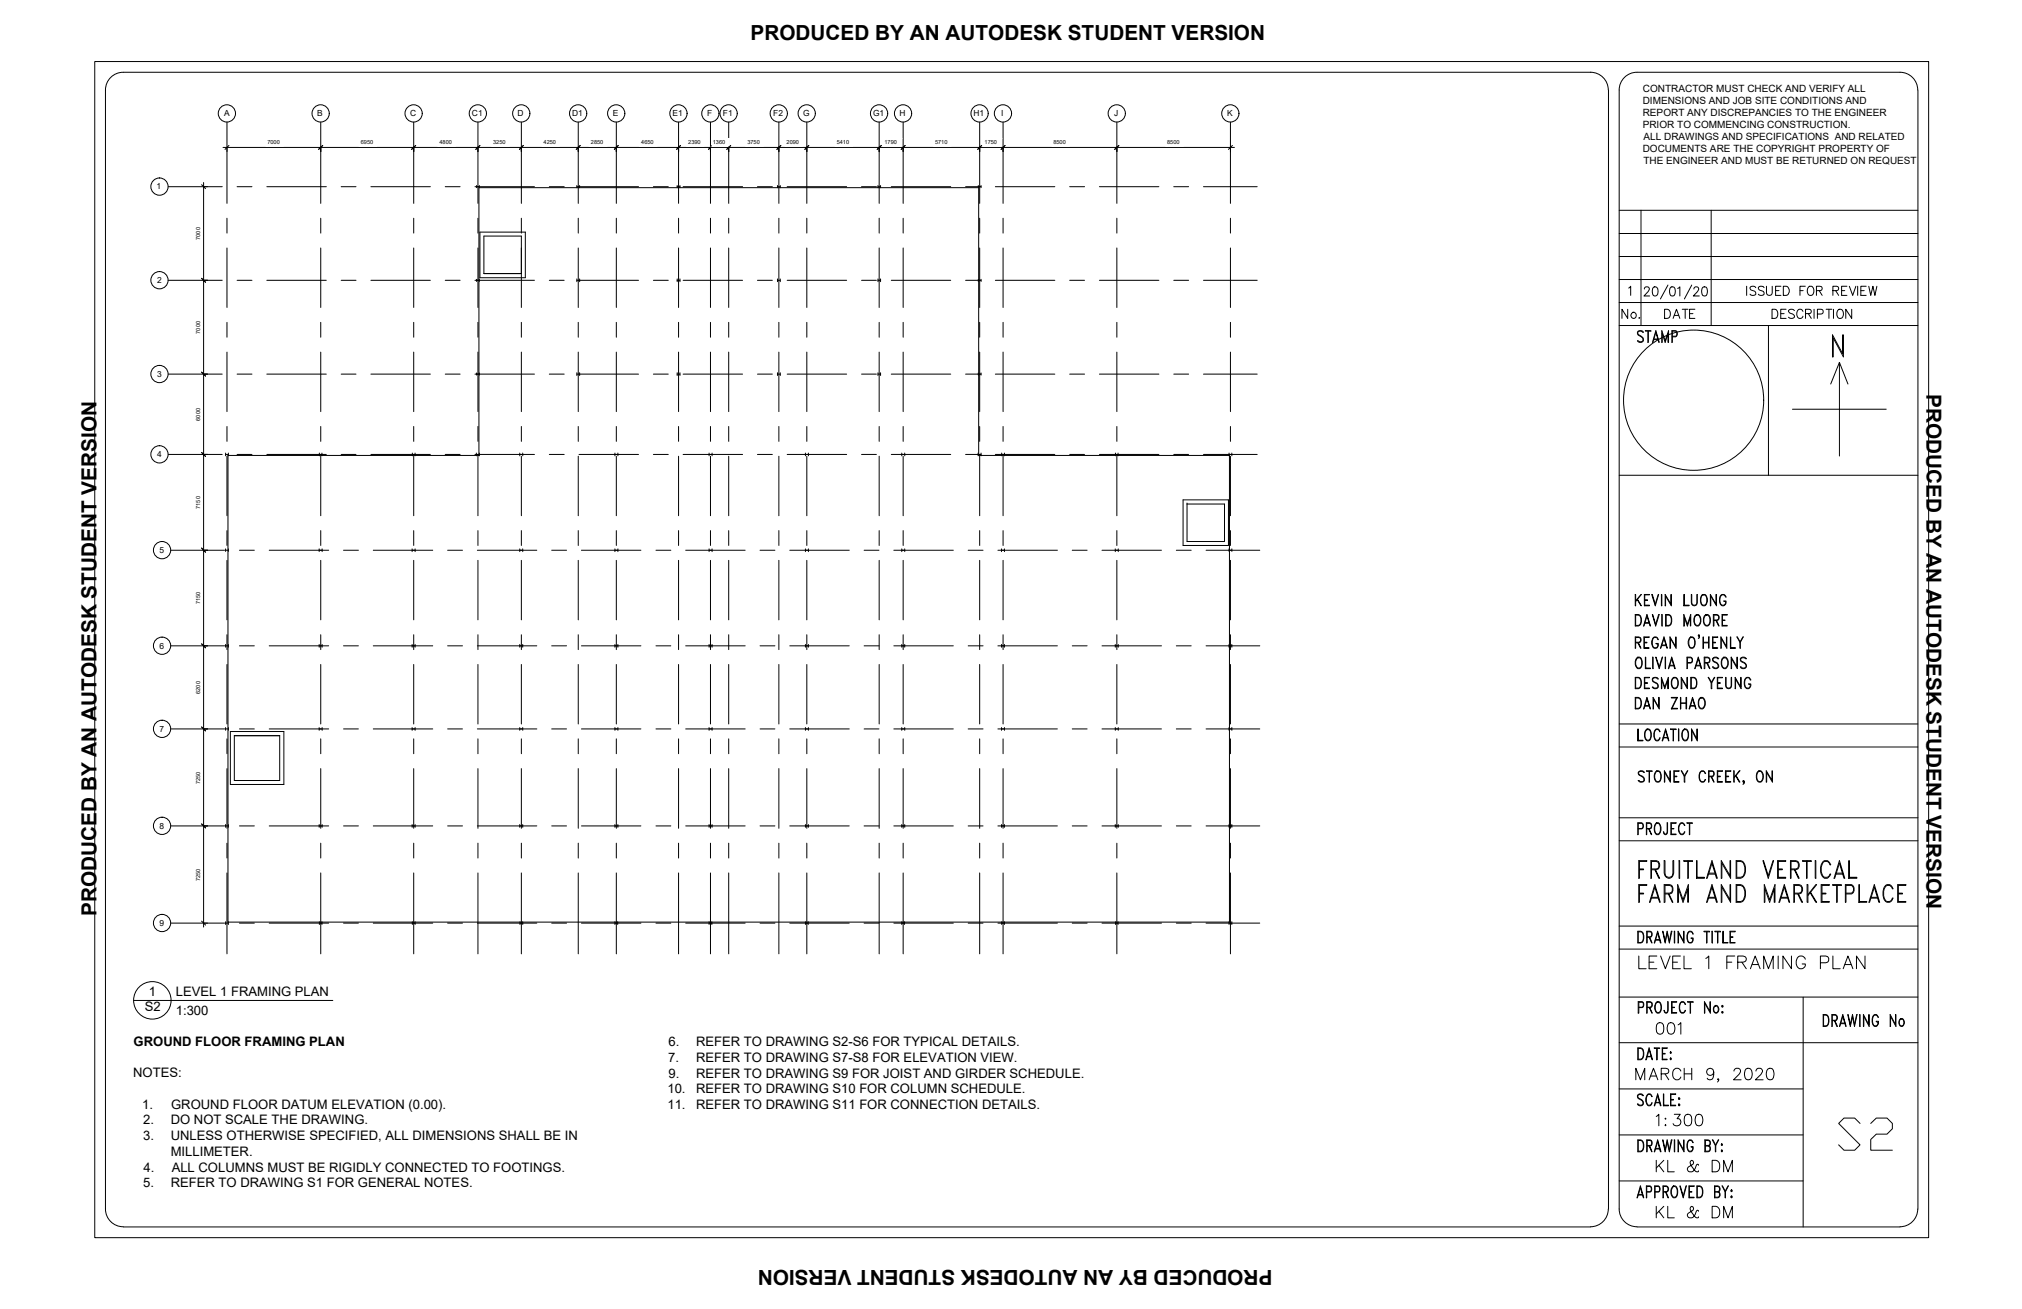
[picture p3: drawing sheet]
<svg xmlns="http://www.w3.org/2000/svg" width="432mm" height="279mm" viewBox="0 0 432 279" stroke-linecap="round" stroke-linejoin="round" font-family="sans-serif">
<defs><g id="words">
<text font-size="11" x="391.6" y="246.6">S2</text>
<g font-size="6.2">
<text x="349.2" y="208.1">LEVEL 1 FRAMING PLAN</text>
<text x="348.5" y="232.1">MARCH 9, 2020</text>
</g>
<g font-size="5.7">
<text x="348.9" y="74.4">STAMP</text>
<text x="352.8" y="221.9">001</text>
<text x="352.8" y="241.7">1:300</text>
<text x="352.8" y="261.1">KL &amp; DM</text>
</g>
<text font-size="5.3" x="352.8" y="251.2">KL &amp; DM</text>
<g font-size="4.9">
<text x="372.2" y="64.2">ISSUED FOR REVIEW</text>
<text x="345.4" y="69.1">No.</text>
<text x="354.5" y="69.1">DATE</text>
</g>
<g font-size="4.4">
<text x="160.3" y="8.6">PRODUCED BY AN AUTODESK STUDENT VERSION</text>
<text x="411.4" y="84.1" transform="rotate(90 411.4 84.1)">PRODUCED BY AN AUTODESK STUDENT VERSION</text>
<text x="20.6" y="195.5" transform="rotate(-90 20.6 195.5)">PRODUCED BY AN AUTODESK STUDENT VERSION</text>
<text x="271.7" y="271" transform="rotate(180 271.7 271)">PRODUCED BY AN AUTODESK STUDENT VERSION</text>
</g>
<g font-size="2.8">
<text x="30.9" y="215.8">S2</text>
<text x="31.8" y="212.5">1</text>
<text x="37.5" y="212.6">LEVEL 1 FRAMING PLAN</text>
<text x="37.5" y="216.6">1:300</text>
<text x="28.5" y="223.3">GROUND FLOOR FRAMING PLAN</text>
<text x="142.7" y="226.6">7.</text>
<text x="142.7" y="223.3">6.</text>
<text x="148.6" y="223.3">REFER TO DRAWING S2-S6 FOR TYPICAL DETAILS.</text>
<text x="148.6" y="226.6">REFER TO DRAWING S7-S8 FOR ELEVATION VIEW.</text>
<text x="28.4" y="230">NOTES:</text>
<text x="142.5" y="233.4">10.</text>
<text x="142.7" y="230">9.</text>
<text x="148.6" y="230">REFER TO DRAWING S9 FOR JOIST AND GIRDER SCHEDULE.</text>
<text x="148.6" y="233.4">REFER TO DRAWING S10 FOR COLUMN SCHEDULE.</text>
<text x="30.4" y="236.7">1.</text>
<text x="36.5" y="236.7">GROUND FLOOR DATUM ELEVATION (0.00).</text>
<text x="142.5" y="236.7">11.</text>
<text x="148.6" y="236.7">REFER TO DRAWING S11 FOR CONNECTION DETAILS.</text>
<text x="30.6" y="243.4">3.</text>
<text x="30.6" y="240">2.</text>
<text x="36.4" y="240">DO NOT SCALE THE DRAWING.</text>
<text x="36.4" y="243.4">UNLESS OTHERWISE SPECIFIED, ALL DIMENSIONS SHALL BE IN</text>
<text x="30.6" y="250.1">4.</text>
<text x="36.4" y="246.7">MILLIMETER.</text>
<text x="36.7" y="250.1">ALL COLUMNS MUST BE RIGIDLY CONNECTED TO FOOTINGS.</text>
<text x="30.6" y="253.4">5.</text>
<text x="36.4" y="253.4">REFER TO DRAWING S1 FOR GENERAL NOTES.</text>
</g>
<g font-size="2.1">
<text x="350.8" y="22.2">DIMENSIONS AND JOB SITE CONDITIONS AND</text>
<text x="350.9" y="19.7">CONTRACTOR MUST CHECK AND VERIFY ALL</text>
<text x="350.8" y="24.8">REPORT ANY DISCREPANCIES TO THE ENGINEER</text>
<text x="350.8" y="27.4">PRIOR TO COMMENCING CONSTRUCTION.</text>
<text x="351" y="30">ALL DRAWINGS AND SPECIFICATIONS AND RELATED</text>
<text x="350.8" y="32.5">DOCUMENTS ARE THE COPYRIGHT PROPERTY OF</text>
<text x="350.9" y="35.1">THE ENGINEER AND MUST BE RETURNED ON REQUEST</text>
</g>
<g font-size="1.8">
<text x="47.9" y="24.9">A</text>
<text x="67.7" y="24.9">B</text>
<text x="87.6" y="24.9">C</text>
<text x="100.8" y="24.9">C1</text>
<text x="110.5" y="24.9">D</text>
<text x="122.2" y="24.9">D1</text>
<text x="130.9" y="24.9">E</text>
<text x="143.6" y="24.9">E1</text>
<text x="151" y="24.9">F</text>
<text x="154.4" y="24.9">F1</text>
<text x="165.1" y="24.9">F2</text>
<text x="171.5" y="24.9">G</text>
<text x="186.4" y="24.9">G1</text>
<text x="192.1" y="24.9">H</text>
<text x="207.9" y="24.9">H1</text>
<text x="213.8" y="24.9">I</text>
<text x="238" y="24.9">J</text>
<text x="262" y="24.9">K</text>
<text x="33.4" y="40.4">1</text>
<text x="33.5" y="60.5">2</text>
<text x="33.5" y="80.4">3</text>
<text x="33.6" y="97.6">4</text>
<text x="34" y="118">5</text>
<text x="34.1" y="138.5">6</text>
<text x="34" y="156.2">7</text>
<text x="34" y="176.9">8</text>
<text x="34" y="197.6">9</text>
</g>
<g font-size="1.2">
<text x="57.1" y="30.7">7000</text>
<text x="77" y="30.7">6950</text>
<text x="93.9" y="30.7">4800</text>
<text x="105.3" y="30.7">3250</text>
<text x="116.1" y="30.7">4250</text>
<text x="126.2" y="30.7">2850</text>
<text x="136.9" y="30.7">4650</text>
<text x="147" y="30.7">2390</text>
<text x="152.2" y="30.7">1360</text>
<text x="159.6" y="30.7">3750</text>
<text x="168" y="30.7">2090</text>
<text x="178.7" y="30.7">5410</text>
<text x="188.9" y="30.7">1790</text>
<text x="199.7" y="30.7">5710</text>
<text x="210.3" y="30.7">1750</text>
<text x="225" y="30.7">8500</text>
<text x="249.3" y="30.7">8500</text>
<text x="42.7" y="51.2" transform="rotate(-90 42.7 51.2)">7000</text>
<text x="42.7" y="71.2" transform="rotate(-90 42.7 71.2)">7000</text>
<text x="42.7" y="89.8" transform="rotate(-90 42.7 89.8)">6000</text>
<text x="42.7" y="108.6" transform="rotate(-90 42.7 108.6)">7150</text>
<text x="42.7" y="129" transform="rotate(-90 42.7 129)">7150</text>
<text x="42.7" y="148.1" transform="rotate(-90 42.7 148.1)">6200</text>
<text x="42.7" y="167.3" transform="rotate(-90 42.7 167.3)">7250</text>
<text x="42.7" y="188.1" transform="rotate(-90 42.7 188.1)">7250</text>
</g>
</g></defs>
<g fill="none" stroke="#000" stroke-width=".21">
<path d="M20.2 13.1h391.7v251.1h-391.7zM339.7 15.4a3.8 3.8 0 0 1 3.8 3.8M339.7 15.4h-313.4a3.8 3.8 0 0 0-3.8 3.8v238.9a3.8 3.8 0 0 0 3.8 3.7l313.4 .1M343.5 19.2v238.9M409.5 19.2a3.8 3.8 0 0 0-3.7-3.8h-56.2a3.8 3.8 0 0 0-3.8 3.8v238.9a3.8 3.8 0 0 0 3.8 3.7l56.2 .1a3.9 3.9 0 0 0 3.7-3.8M409.6 19.2v238.9M35.9 39.8h11.6M43.1 39.4l.8 .9M43.5 39.8h.8M43.5 39v20.8M47.6 31.5h20.9l-.5 .4 .9-.9-.4 .5M48.5 31.5v.9"/>
<path d="M48.5 26.1v17.3M48.9 31l-.9 .9M50.6 39.8h3.2M57 39.8h12.7M68.5 31.5v.9M68.5 31.5h19.8l-.4 .4 .9-.9-.5 .5M68.5 26.1v17.3M72.9 39.8h3.1M79.2 39.8h12.7M88.3 31.5v.9M88.3 31.5h13.8l-.5 .4 .9-.9-.4 .5M88.3 26.1v17.3"/>
<path d="M95.1 39.8h3.2M101.4 39.8h12.7M101.8 39.6v.5M102.1 31.5v.9M102.1 31.5h9.2l-.4 .4 .9-.9-.5 .5M102.1 26.1v17.3M102.4 39.6v.5M111.3 31.5v.9M111.3 31.5h12.2l-.4 .4 .8-.9-.4 .5M111.3 26.1v17.3M117.3 39.8h3.2M123.2 39.8h13.2"/>
<path d="M123.2 39.6v.5M123.5 31.5v.9M123.5 31.5h8.1l-.4 .4 .8-.9-.4 .5M123.5 26.1v17.3M123.8 39.6v.5M131.6 31.5v.9M131.6 31.5h13.3l-.4 .4 .8-.9-.4 .5M131.6 26.1v17.3M139.5 39.8h3.2M144.6 39.8h.6M144.6 39.6v.5M144.9 31.5v.9"/>
<path d="M144.9 31.5h6.8l-.4 .4 .8-.9-.4 .5M144.9 26.1v17.3M145.2 39.6v.5M145.9 39.8h12.7M151.7 31.5v.9M151.7 31.5h3.9l-.4 .4 .8-.9-.4 .5M151.7 26.1v17.3M155.6 31.5v.9M155.6 31.5h10.7l-.4 .4 .9-.9-.5 .5M155.6 26.1v17.3M161.8 39.8h3.1M166 39.8h.6"/>
<path d="M166 39.6v.5M166.3 31.5v.9M166.3 31.5h6l-.4 .4 .8-.9-.4 .5M166.3 26.1v17.3M166.6 39.6v.5M168.1 39.8h12.7M172.3 31.5v.9M172.3 31.5h15.4l-.4 .4 .9-.9-.5 .5M172.3 26.1v17.3M184 39.8h3.2M187.5 39.8h.5M187.5 39.6v.5"/>
<path d="M187.7 31.5v.9M187.7 31.5h5.2l-.5 .4 .9-.9-.4 .5M187.7 26.1v17.3M188 39.6v.5M190.3 39.8h12.7M192.9 31.5v.9M192.9 31.5h16.3l-.4 .4 .8-.9-.4 .5M192.9 26.1v17.3M206.2 39.8h3.3M208.9 39.6v.5M209.2 31.5v.9M209.2 31.5h5l-.4 .4 .8-.9-.4 .5"/>
<path d="M209.2 26.1v17.3M209.5 39.6v.5M212.6 39.8h12.7M214.2 31.5v.9M214.2 31.5h24.3l-.5 .4 .9-.9-.4 .5M214.2 26.1v17.3M228.4 39.8h3.2M234.8 39.8h12.7M238.5 31.5v.9M238.5 26.1v17.3M238.5 31.5h25.1M250.7 39.8h3.1"/>
<path d="M257 39.8h11.5M262.8 31.5v.9M262.8 26.1v17.3M263.2 31l-.9 .9M35.9 59.8h11.6M43.5 59.8l-.4-.4 .8 .9-.4-.5v20.1M43.5 59.8h.8M48.5 46.6v3.2M48.5 52.9v12.7M50.6 59.8h3.2M57 59.8h12.7M68.5 46.6v3.2"/>
<path d="M68.5 52.9v12.7M72.9 59.8h3.1M79.2 59.8h12.7M88.3 46.6v3.2M88.3 52.9v12.7M95.1 59.8h3.2M101.4 59.8h12.7M101.8 59.6v.5M102.1 46.6v3.2M102.1 52.9v12.7M102.3 40.1h106.7v57.1h53.6v99.6h-213.9v-99.6h53.6zM102.4 59.6v.5"/>
<path d="M102.5 49.5h9.7v9.8h-9.7zM111.3 58.4h-8v-8h8v15.2M111.3 46.6v3.2M117.3 59.8h3.2M123.2 59.5v.6M123.2 59.8h13.2M123.5 46.6v3.2M123.5 52.9v12.7M123.8 59.5v.6M131.6 46.6v3.2M131.6 52.9v12.7M139.5 59.8h3.2"/>
<path d="M144.6 59.5v.6M144.6 59.8h.6M144.9 46.6v3.2M144.9 52.9v12.7M145.2 59.5v.6M145.9 59.8h12.7M151.7 46.6v3.2M151.7 52.9v12.7M155.6 46.6v3.2M155.6 52.9v12.7M161.8 59.8h3.1M166 59.5v.6"/>
<path d="M166 59.8h.6M166.3 46.6v3.2M166.3 52.9v12.7M166.6 59.5v.6M168.1 59.8h12.7M172.3 46.6v3.2M172.3 52.9v12.7M184 59.8h3.2M187.5 59.5v.6M187.5 59.8h.5M187.7 46.6v3.2M187.7 52.9v12.7"/>
<path d="M188 59.5v.6M190.3 59.8h12.7M192.9 46.6v3.2M192.9 52.9v12.7M206.2 59.8h3.3M208.9 59.6v.5M209.2 46.6v3.2M209.2 52.9v12.7M209.5 59.6v.5M212.6 59.8h12.7M214.2 46.6v3.2M214.2 52.9v12.7"/>
<path d="M228.4 59.8h3.2M234.8 59.8h12.7M238.5 46.6v3.2M238.5 52.9v12.7M250.7 59.8h3.1M257 59.8h11.5M262.8 46.6v3.2M262.8 52.9v12.7M345.8 44.9h63.8M345.8 54.8h63.8M345.8 49.8h63.8M345.8 59.7h63.8"/>
<path d="M350.4 44.9v24.6M365.4 44.9v24.6M35.9 79.9h11.6M43.5 79.9l-.4-.5 .8 .9-.4-.4v17.1M43.5 79.9h.8M48.5 68.8v3.2M48.5 75.2v12.7M50.6 79.9h3.2M57 79.9h12.7M68.5 68.8v3.2M68.5 75.2v12.7M72.9 79.9h3.1"/>
<path d="M79.2 79.9h12.7M88.3 68.8v3.2M88.3 75.2v12.7M95.1 79.9h3.2M101.4 79.9h12.7M101.8 79.6v.5M102.1 68.8v3.2M102.1 75.2v12.7M102.4 79.6v.5M111.3 68.8v3.2M111.3 75.2v12.7M117.3 79.9h3.2"/>
<path d="M123.2 79.6v.6M123.2 79.9h13.2M123.5 68.8v3.2M123.5 75.2v12.7M123.8 79.6v.6M131.6 68.8v3.2M131.6 75.2v12.7M139.5 79.9h3.2M144.6 79.6v.6M144.6 79.9h.6M144.9 68.8v3.2M144.9 75.2v12.7"/>
<path d="M145.2 79.6v.6M145.9 79.9h12.7M151.7 68.8v3.2M151.7 75.2v12.7M155.6 68.8v3.2M155.6 75.2v12.7M161.8 79.9h3.1M166 79.6v.6M166 79.9h.6M166.3 68.8v3.2M166.3 75.2v12.7M166.6 79.6v.6"/>
<path d="M168.1 79.9h12.7M172.3 68.8v3.2M172.3 75.2v12.7M184 79.9h3.2M187.5 79.6v.6M187.5 79.9h.5M187.7 68.8v3.2M187.7 75.2v12.7M188 79.6v.6M190.3 79.9h12.7M192.9 68.8v3.2M192.9 75.2v12.7"/>
<path d="M206.2 79.9h3.3M208.9 79.6v.5M209.2 68.8v3.2M209.2 75.2v12.7M209.5 79.6v.5M212.6 79.9h12.7M214.2 68.8v3.2M214.2 75.2v12.7M228.4 79.9h3.2M234.8 79.9h12.7M238.5 68.8v3.2M238.5 75.2v12.7"/>
<path d="M250.7 79.9h3.1M257 79.9h11.5M262.8 68.8v3.2M262.8 75.2v12.7M345.8 69.5h63.8M345.8 64.6h63.8M347.8 61.5l.4-.4v1.9M351.2 61.7l.3-.5 .6 .2a.66 .66 0 0 1-.1 .8l-.9 1h1.2M353.1 61.3a.63 .63 0 0 1 .9 .3 1.32 1.32 0 0 1-.5 1.6h-.1a1.12 1.12 0 0 1-.5-1.6zM356.2 60.8l-1.6 3M356.8 61.3a.61 .61 0 0 1 .9 .3 1.83 1.83 0 0 1-.2 1.5 .59 .59 0 0 1-.9-.3 1.71 1.71 0 0 1 .2-1.5zM358.3 61.6l.4-.4v2"/>
<path d="M361.3 60.8l-1.6 3M361.7 61.7l.4-.5 .6 .2a.66 .66 0 0 1-.2 .8l-.9 1h1.3M363.6 61.3a.61 .61 0 0 1 .9 .3 1.83 1.83 0 0 1-.1 1.5 .61 .61 0 0 1-.9-.3 1.71 1.71 0 0 1 .1-1.5zM377.7 69.5v31.9M378.4 66h.7a1.08 1.08 0 0 1 .6 1 1.08 1.08 0 0 1-.6 1h-.7zM380.3 66.9h.7M381.4 66h-1.1v2h1.1M383.2 66.3a.71 .71 0 0 0-.7-.3 .71 .71 0 0 0-.6 .5l.2 .3 .9 .4 .2 .5a.88 .88 0 0 1-1.3 0M385 66.5a.67 .67 0 0 0-.8-.5 .67 .67 0 0 0-.5 .8v.4a.67 .67 0 0 0 .5 .8 .67 .67 0 0 0 .8-.5M385.6 66.9h1l.2-.3-.1-.4-.4-.2h-.7v2M386.2 66.9l.6 1.1M387.4 66v2"/>
<path d="M388.1 67h.8a.51 .51 0 0 0 .5-.5 .51 .51 0 0 0-.5-.5h-.8v2M390 66h1.2M390.6 66v2M391.3 71.5l2.2 4v-4h.2v4.7l-2.2-4v4h-.2zM391.5 66v2M392.6 66.1a.94 .94 0 0 1 1.1 .4 .94 .94 0 0 1-.2 1.2 .68 .68 0 0 1-.8 .2 .68 .68 0 0 1-.4-.7v-.7zM392.8 77.4v19.9M392.8 77.4l-1.9 4.6M392.8 77.4l1.8 4.6M395.4 66v2l-1.2-2v2M35.9 97h11.6M43.5 97l-.4-.4 .8 .8-.4-.4v20.4"/>
<path d="M43.5 97h.8M48.2 97h.6M48.2 96.7v.6M48.5 91v3.2M48.5 97.4v12.7M48.8 96.7v.6M50.6 97h3.2M57 97h12.7M68.2 96.7v.6M68.5 91v3.2M68.5 97.4v12.7M68.7 96.7v.6"/>
<path d="M72.9 97h3.1M79.2 97h12.7M88.1 96.7v.6M88.3 91v3.2M88.3 97.4v12.7M88.6 96.7v.6M95.1 97h3.2M101.4 97h12.7M101.7 96.7v.6M102.1 91v3.2M102.1 97.4v12.7M102.4 96.7v.6"/>
<path d="M111 96.7v.6M111.3 91v3.2M111.3 97.4v12.7M111.6 96.7v.6M117.3 97h3.2M123.5 91v3.2M123.5 97.4v12.7M123.7 97h12.7M131.3 96.7v.6M131.6 91v3.2M131.6 97.4v12.7M132 96.7v.6"/>
<path d="M139.5 97h3.2M144.9 91v3.2M144.9 97.4v12.7M145.9 97h12.7M151.4 96.7v.6M151.7 91v3.2M151.7 97.4v12.7M152.1 96.7v.6M155.6 91v3.2M155.6 97.4v12.7M161.8 97h3.1M166.3 91v3.2"/>
<path d="M166.3 97.4v12.7M168.1 97h12.7M172 96.7v.6M172.3 91v3.2M172.3 97.4v12.7M172.6 96.7v.6M184 97h3.2M187.7 91v3.2M187.7 97.4v12.7M190.3 97h12.7M192.6 96.7v.6M192.9 91v3.2"/>
<path d="M192.9 97.4v12.7M193.2 96.7v.6M206.2 97h3.3M208.9 96.7v.6M209.2 91v3.2M209.2 97.4v12.7M209.5 96.7v.6M212.6 97h12.7M213.9 96.7v.6M214.2 91v3.2M214.2 97.4v12.7M214.5 96.7v.6"/>
<path d="M228.4 97h3.2M234.8 97h12.7M238.2 96.7v.6M238.5 91v3.2M238.5 97.4v12.7M238.8 96.7v.6M250.7 97h3.1M257 97h11.5M262.5 96.7v.6M262.8 91v3.2M262.8 97.4v12.7M263.1 96.7v.6"/>
<path d="M382.8 87.3h20M36.5 117.4h11.5M43.5 117.4l-.4-.4 .8 .9-.4-.5v20.5M43.5 117.4h.8M48.2 117.4h.6M48.2 117.2v.5M48.5 113.3v3.1M48.5 119.6v12.7M48.8 117.2v.5M51.1 117.4h3.2M57.5 117.4h12.7M68.2 117.2v.5"/>
<path d="M68.5 113.3v3.1M68.5 119.6v12.7M68.8 117.2v.5M73.4 117.4h3.1M79.7 117.4h12.7M88 117.2v.5M88.3 113.3v3.1M88.3 119.6v12.7M88.6 117.2v.5M95.6 117.4h3.2M101.9 117.4h12.7M102.1 113.3v3.1"/>
<path d="M102.1 119.6v12.7M111 117.2v.5M111.3 113.3v3.1M111.3 119.6v12.7M111.6 117.2v.5M117.8 117.4h3.2M123.5 113.3v3.1M123.5 119.6v12.7M124.2 117.4h12.7M131.3 117.2v.5M131.6 113.3v3.1M131.6 119.6v12.7"/>
<path d="M132 117.2v.5M140.1 117.4h3.2M144.9 113.3v3.1M144.9 119.6v12.7M146.4 117.4h12.7M151.4 117.2v.5M151.7 113.3v3.1M151.7 119.6v12.7M152.1 117.2v.5M155.6 113.3v3.1M155.6 119.6v12.7M162.3 117.4h3.2"/>
<path d="M166.3 113.3v3.1M166.3 119.6v12.7M168.7 117.4h12.7M172 117.2v.5M172.3 113.3v3.1M172.3 119.6v12.7M172.6 117.2v.5M184.5 117.4h3.2M187.7 113.3v3.1M187.7 119.6v12.7M190.9 117.4h12.7M192.6 117.2v.5"/>
<path d="M192.9 113.3v3.1M192.9 119.6v12.7M193.2 117.2v.5M206.8 117.4h3.1M209.2 113.3v3.1M209.2 119.6v12.7M213.1 117.4h12.7M213.9 117.2v.5M214.2 113.3v3.1M214.2 119.6v12.7M214.5 117.2v.5M229 117.4h3.2"/>
<path d="M235.3 117.4h12.7M238.2 117.2v.5M238.5 113.3v3.1M238.5 119.6v12.7M238.8 117.2v.5M251.2 117.4h3.2M252.6 106.7h9.7v9.7h-9.7zM253.5 107.6h.1M253.5 107.6h8v8h-8zM257.6 117.4h11.4M262.5 117.2v.5M262.8 113.3v3.1"/>
<path d="M262.8 119.6v12.7M263.1 117.2v.5M345.8 101.4h63.8M36.5 137.9h11.5M43.5 137.9l-.4-.5 .8 .9-.4-.4v17.7M43.5 137.9h.8M48.2 137.9h.6M48.2 137.6v.5M48.5 135.5v3.2M48.8 137.6v.5M51.1 137.9h3.2M57.5 137.9h12.7"/>
<path d="M68.2 137.6v.5M68.5 135.5v3.2M68.8 137.6v.5M73.4 137.9h3.1M79.7 137.9h12.7M88 137.6v.5M88.3 135.5v3.2M88.6 137.6v.5M95.6 137.9h3.2M101.9 137.9h12.7M102.1 135.5v3.2M111 137.6v.5"/>
<path d="M111.3 135.5v3.2M111.6 137.6v.5M117.8 137.9h3.2M123.5 135.5v3.2M124.2 137.9h12.7M131.3 137.6v.5M131.6 135.5v3.2M132 137.6v.5M140.1 137.9h3.2M144.9 135.5v3.2M146.4 137.9h12.7M151.4 137.6v.5"/>
<path d="M151.7 135.5v3.2M152.1 137.6v.5M155.6 135.5v3.2M162.3 137.9h3.2M166.3 135.5v3.2M168.7 137.9h12.7M172 137.6v.5M172.3 135.5v3.2M172.6 137.6v.5M184.5 137.9h3.2M187.7 135.5v3.2M190.9 137.9h12.7"/>
<path d="M192.6 137.6v.5M192.9 135.5v3.2M193.2 137.6v.5M206.8 137.9h3.1M209.2 135.5v3.2M213.1 137.9h12.7M213.9 137.6v.5M214.2 135.5v3.2M214.5 137.6v.5M229 137.9h3.2M235.3 137.9h12.7M238.2 137.6v.5"/>
<path d="M238.5 135.5v3.2M238.8 137.6v.5M251.2 137.9h3.2M257.6 137.9h11.4M262.5 137.6v.5M262.8 135.5v3.2M263.1 137.6v.5M349.2 126.9l.1 2.4zM349.2 131.2h.7a1.47 1.47 0 0 1 0 2.4h-.7zM349.3 128.3l1.2-1.4-1.2 1.5M349.3 131.3h.6a1.33 1.33 0 0 1 0 2.2h-.6zM349.3 137.1l.9-.1 .2-.2-.2-.6-.9-.1-.1 2.3v-2.5l1 .2a.66 .66 0 0 1-.2 1.1h-.7"/>
<path d="M349.6 127.9l.9 1.4-.8-1.4M349.8 137.2l.6 1.2-.5-1.2M351.1 135.9h1.1v.2h-1v2.2l1 .1h-1.1zM351.2 126.9h1.1l-1.1 .1v2.2h1.1v.1h-1.1zM351.2 137.1h.5v.1h-.5M351.2 133h1.1M351.2 128h.6v.2h-.6M351.2 132.9h1M351.7 131.2l.8 2.4-.8-2.1-.7 2.1zM352.7 126.9h.1l.7 2.1 .7-2.1-.7 2.4zM352.8 131.2l.8 2.1 .6-2.1h.1l-.7 2.4zM353.1 136.1a.62 .62 0 0 1 .7-.1 .62 .62 0 0 1 .3 .5 .66 .66 0 0 0-.8-.4 .66 .66 0 0 0-.5 .8l.2 1.1 .3 .3h.4a.7 .7 0 0 0 .3-.9l-.3-.1h.4a.85 .85 0 0 1-.4 1.1 1.13 1.13 0 0 1-.9-1.9z"/>
<path d="M354.8 126.9l.1 2.4zM354.8 137.8h1.1M354.9 131.2l.1 2.4zM354.9 137.7h.9M355.3 135.9l.8 2.5-.8-2.1-.7 2.1zM355.6 126.9l1.2 2.1 .1-2.1v2.4l-1.2-2.1-.1 2.1zM355.7 131.2h.7a1.47 1.47 0 0 1 0 2.4h-.7zM355.8 131.3h.6a1.36 1.36 0 0 1 .3 2l-.3 .2h-.6zM356.6 135.9l1.2 2.1 .1-2.1v2.5l-1.2-2.1v2.1h-.1zM359.6 126.9h.1v2.3h1v.1h-1.1zM359.6 131.2l.7 2.1 .8-2.1v2.4l-.1-1.8-.7 1.8-.6-1.8v1.8h-.1zM360.9 136.1l.2-.2a1.04 1.04 0 0 1 .9 1.5l-.3 .9-.6 .1a1.59 1.59 0 0 1-.2-2.3z"/>
<path d="M360.9 136.2l.5-.1a1.15 1.15 0 0 1 .5 1.3l-.2 .7-.5 .2a1.27 1.27 0 0 1-.5-1.8zM361.2 126.9l.1 1.7 .1 .5 .5 .1 .4-.2 .1-2.1 .1 1.7a.64 .64 0 0 1-.7 .7 .64 .64 0 0 1-.6-.7zM361.9 131.5l.4-.3a1.09 1.09 0 0 1 .9 1.5l-.1 .3a.66 .66 0 0 1-.6 .6 .66 .66 0 0 1-.7-.6l-.1-.9zM362.1 131.4l.3-.1a1.15 1.15 0 0 1 .6 1.7l-.4 .5a1.13 1.13 0 0 1-.7-1.7zM362.8 135.6v.1zM362.8 136.2l.1-.5-.1 .1v-.3l.1 .1v.3l-.2 .4M362.8 135.8l.1 .1M363.5 127l.6-.1a1.55 1.55 0 0 1 0 2.4 1.04 1.04 0 0 1-1-1.5zM363.5 127.1l.4-.1a1.27 1.27 0 0 1 .5 1.7l-.2 .4-.4 .1a1.15 1.15 0 0 1-.6-1.4zM363.7 135.9l.1 2.5zM363.8 137.1h1.1M363.8 137.2h1.1"/>
<path d="M364.2 131.3l.1-.1a1.05 1.05 0 0 1 1 1.5l-.1 .3a.66 .66 0 0 1-.7 .6 .66 .66 0 0 1-.6-.6l-.1-.3a1.58 1.58 0 0 1 .4-1.4zM364.2 131.4l.2-.1a1.13 1.13 0 0 1 .7 1.7l-.5 .5a1.13 1.13 0 0 1-.7-1.7zM364.9 135.9l.1 2.5zM365.3 126.9l1.1 2.1v-2.1h.2v2.4l-1.3-2.1v2.1zM365.7 135.9h1.1v.2h-1v2.2l1 .1h-1.1zM365.8 137.1h.6v.1h-.6M366 132.3l.9-.1 .1-.2-.1-.6-.9-.1v2.3h-.1v-2.4h.7a.66 .66 0 0 1 .5 .6 .66 .66 0 0 1-.5 .6h-.6M366.4 132.4l.7 1.2-.5-1.2M367.5 135.9l1.2 2.1 .1-2.1v2.5l-1.2-2.1-.1 2.1zM367.6 127l.1-.1a.67 .67 0 0 1 .9 .5 .63 .63 0 0 0-.6-.4 .63 .63 0 0 0-.6 .4 1.4 1.4 0 0 0 .3 1.8l.6-.1 .2-.7-.4-.1h.5a.77 .77 0 0 1-.9 1 1.63 1.63 0 0 1-.1-2.3zM367.7 131.2h1.2v.1h-1.1v2.2h1.1v.1h-1.2zM367.8 132.3h.6l-.6 .1"/>
<path d="M369.5 135.9l.1 2.4 1 .1h-1.1zM371.6 137.1l.7-1.2-.7 1.2v1.3v-1.3l-.7-1.2 .7 1.2M36.5 155.6h11.5M43.5 155.6l-.4-.4 .8 .8-.4-.4v20.7M43.5 155.6h.8M48.2 155.3v.6M48.2 155.6h.6M48.5 141.8v12.7M48.5 157.7v3.2M48.8 155.3v.6M49.2 156.1h11.4v11.3h-11.4zM50 157h9.7v9.6h-9.7z"/>
<path d="M51.1 155.6h3.2M57.5 155.6h12.7M68.2 155.3v.6M68.5 141.8v12.7M68.5 157.7v3.2M68.8 155.3v.6M73.4 155.6h3.1M79.7 155.6h12.7M88 155.3v.6M88.3 141.8v12.7M88.3 157.7v3.2M88.6 155.3v.6"/>
<path d="M95.6 155.6h3.2M101.9 155.6h12.7M102.1 141.8v12.7M102.1 157.7v3.2M111 155.3v.6M111.3 141.8v12.7M111.3 157.7v3.2M111.6 155.3v.6M117.8 155.6h3.2M123.5 141.8v12.7M123.5 157.7v3.2M124.2 155.6h12.7"/>
<path d="M131.3 155.3v.6M131.6 141.8v12.7M131.6 157.7v3.2M132 155.3v.6M140.1 155.6h3.2M144.9 141.8v12.7M144.9 157.7v3.2M146.4 155.6h12.7M151.4 155.3v.6M151.7 141.8v12.7M151.7 157.7v3.2M152.1 155.3v.6"/>
<path d="M155.6 141.8v12.7M155.6 157.7v3.2M162.3 155.6h3.2M166.3 141.8v12.7M166.3 157.7v3.2M168.7 155.6h12.7M172 155.3v.6M172.3 141.8v12.7M172.3 157.7v3.2M172.6 155.3v.6M184.5 155.6h3.2M187.7 141.8v12.7"/>
<path d="M187.7 157.7v3.2M190.9 155.6h12.7M192.6 155.3v.6M192.9 141.8v12.7M192.9 157.7v3.2M193.2 155.3v.6M206.8 155.6h3.1M209.2 141.8v12.7M209.2 157.7v3.2M213.1 155.6h12.7M213.9 155.3v.6M214.2 141.8v12.7"/>
<path d="M214.2 157.7v3.2M214.5 155.3v.6M229 155.6h3.2M235.3 155.6h12.7M238.2 155.3v.6M238.5 141.8v12.7M238.5 157.7v3.2M238.8 155.3v.6M251.2 155.6h3.2M257.6 155.6h11.4M262.5 155.3v.6M262.8 141.8v12.7"/>
<path d="M262.8 157.7v3.2M263.1 155.3v.6M345.8 159.4h63.8M345.8 154.5h63.8M349.2 144.6h.7a1.43 1.43 0 0 1 0 2.4h-.7zM349.2 148.9h.7a1.47 1.47 0 0 1 0 2.4h-.7zM349.3 144.7h.6a1.34 1.34 0 0 1 0 2.2h-.6zM349.3 149h.6a1.33 1.33 0 0 1 0 2.2h-.6zM349.6 140.4l.2-.1a1.05 1.05 0 0 1 .9 1.5l-.1 .3a.64 .64 0 0 1-1 .5 1.69 1.69 0 0 1 0-2.2zM349.6 140.5l.3-.1a1.15 1.15 0 0 1 .6 1.7l-.1 .4-.3 .1a1.15 1.15 0 0 1-.7-1.7zM349.8 155.6v2.4h1.1v.1h-1.1zM351.2 144.6h1.1l-1.1 .1v2.2h1.1v.1h-1.1z"/>
<path d="M351.2 150.7h1.1M351.2 145.7h.6v.2h-.6M351.2 150.6h1M351.4 140.3l.1 2.3h1v.1h-1.1zM351.6 155.7l.1-.1a1.11 1.11 0 0 1 .9 1.6v.3a.64 .64 0 0 1-.7 .7 .64 .64 0 0 1-.6-.7l-.1-.3a1.61 1.61 0 0 1 .4-1.5zM351.6 155.8l.4-.1a1.3 1.3 0 0 1 .5 1.8l-.2 .4-.5 .1a1.52 1.52 0 0 1-.2-2.2zM351.7 148.9l.8 2.4-.8-2.1-.7 2.1zM352.9 140.3l.1 2.4zM353 144.7a.82 .82 0 0 1 1.1 .2h-.2a.59 .59 0 0 0-1 0l.3 .6a1.03 1.03 0 0 1 .9 1.2 .74 .74 0 0 1-1.3 0h.2a.65 .65 0 0 0 1 0 1.04 1.04 0 0 0-1-1.2 .61 .61 0 0 1 0-.8zM353 148.9l1.2 2.1v-2.1h.1v2.4l-1.2-2.1-.1 2.1zM353.5 155.7l.2-.1a.67 .67 0 0 1 .8 .6l-.4-.5a.69 .69 0 0 0-.8 .9 1.57 1.57 0 0 0 .4 1.4h.4l.4-.5a.61 .61 0 0 1-.3 .5 .61 .61 0 0 1-.7 0l-.3-.8 .1-1zM353.6 140.3l.7 2 .7-2-.7 2.4z"/>
<path d="M354.8 144.6l.7 2.1 .8-2.1v2.4h-.1v-1.9l-.7 1.9-.6-1.9-.1 1.9zM355.1 157.5h1.1M355.2 157.4h.9M355.6 140.3l.1 2.4zM355.7 155.6l.7 2.5-.7-2.1-.7 2.1zM356.4 142.1h1.1M356.5 142h1M356.7 155.6h1.2v.1h-1.2zM357 140.3l.8 2.4h-.2l-.6-2.1-.7 2.1zM357.3 155.7v2.4l.1-2.4M357.3 144.7l.2-.1a1.04 1.04 0 0 1 .9 1.5l-.1 .3a.66 .66 0 0 1-.6 .6 .66 .66 0 0 1-.7-.6l-.1-.3a1.58 1.58 0 0 1 .4-1.4zM357.3 144.8l.2-.1a1.13 1.13 0 0 1 .7 1.7l-.2 .4-.5 .1a1.42 1.42 0 0 1-.2-2.1z"/>
<path d="M358.1 149h-1.2v-.1h1.3l-1.2 2.4M358.1 148.9l-1.2 2.4h1.3v-.1h-1.2M358.4 155.6l.1 2.5zM358.9 148.9v2.4zM358.9 150h1.1M358.9 150.1h1.1M359 144.6l1.3 2.1v-2.1v2.4l-1.1-2.1v2.1h-.2zM359.5 155.7l.2-.1a1.11 1.11 0 0 1 .9 1.6l-.1 .3a.64 .64 0 0 1-.6 .7 .64 .64 0 0 1-.7-.7v-.3a1.61 1.61 0 0 1 .3-1.5zM359.5 155.8l.5-.1a1.3 1.3 0 0 1 .4 1.8l-.1 .4-.5 .1a1.52 1.52 0 0 1-.3-2.2zM360 148.9h.2v2.4h-.2zM360.3 141.4h.8a.6 .6 0 0 0 .2-.9l-1-.1v2.3v-2.4h.8a.7 .7 0 0 1 .4 .6 .7 .7 0 0 1-.4 .6h-.8M360.9 150.7h1.1"/>
<path d="M361 150.6h.9M361.1 144.6h.6a1.43 1.43 0 0 1 0 2.4h-.6zM361.2 144.7h.5a1.48 1.48 0 0 1 .3 2.1l-.8 .1zM361.2 155.6l1.2 2.1 .1-2.1v2.5l-1.2-2.1-.1 2.1zM361.4 148.9l.8 2.4-.8-2.1-.7 2.1zM362.1 142.1h1.1M362.2 142h.9M362.7 140.3l.7 2.4-.7-2.1-.8 2.1zM363 149l.2-.1a1.09 1.09 0 0 1 1 1.5l-.1 .3a.66 .66 0 0 1-.7 .6 .66 .66 0 0 1-.6-.6l-.1-.9zM363 149.1l.3-.1a1.15 1.15 0 0 1 .6 1.7l-.1 .4-.3 .1a1.15 1.15 0 0 1-.7-1.7zM364.1 141.4l.9-.1 .1-.2-.1-.6-.9-.1v2.3h-.2v-2.4h.8a.66 .66 0 0 1 .5 .6 .66 .66 0 0 1-.5 .6h-.6M364.5 141.5l.7 1.2-.6-1.2"/>
<path d="M365.4 145.7l.8-1.1-.7 1.1v1.3h-.1v-1.3l-.6-1.1 .7 1.1M365.9 140.4a.8 .8 0 0 1 1.1 .2l-.3-.1a.7 .7 0 0 0-.9 .1l.1 .5 .2 .1a.91 .91 0 0 1 .7 1.4 .73 .73 0 0 1-1.1-.3l.5 .3h.4l.3-.3v-.3a1.14 1.14 0 0 0-1-.8 .55 .55 0 0 1 0-.8zM366.7 144.6h1.1l-1 .1v2.2h1v.1h-1.1zM366.8 145.7h.6v.2h-.6M368 140.4l.1-.1a1.09 1.09 0 0 1 1 1.5l-.1 .3a.66 .66 0 0 1-1 .5 1.69 1.69 0 0 1 0-2.2zM368 140.5l.2-.1a1.15 1.15 0 0 1 .7 1.7l-.2 .4-.3 .1a1.21 1.21 0 0 1-.4-2.1zM368.5 144.6l.1 1.7 .2 .5 .4 .1 .4-.2 .1-2.1 .1 1.7a.64 .64 0 0 1-.7 .7 .64 .64 0 0 1-.6-.7zM369.7 140.3l1.2 2 .1-2v2.4l-1.2-2.1-.1 2.1zM370.5 144.6l1.2 2.1 .1-2.1v2.4l-1.2-2.1-.1 2.1zM371.8 140.4a.8 .8 0 0 1 1.2 .2l-.3-.1a.7 .7 0 0 0-1 .1l.1 .5 .2 .1a1.11 1.11 0 0 1 1 1.1 .73 .73 0 0 1-.7 .4 .73 .73 0 0 1-.7-.4l.3 .2a.65 .65 0 0 0 1-.2v-.3l-.4-.5a.9 .9 0 0 1-.9-.6zM372.9 144.7l.1-.1a.67 .67 0 0 1 .9 .5l-.5-.4a.73 .73 0 0 0-.8 .8v.6a.64 .64 0 0 0 .3 .7 .64 .64 0 0 0 .8-.1l.1-.6-.4-.1h.5a.82 .82 0 0 1-.9 1 1.63 1.63 0 0 1-.1-2.3zM36.5 176.3h11.5"/>
<path d="M43.5 176.3l-.4-.4 .8 .8-.4-.4v21.6M43.5 176.3h.8M48.2 176v.6M48.2 176.3h.6M48.5 164.1v12.7M48.5 180v3.1M48.8 176v.6M51.1 176.3h3.2M57.5 176.3h12.7M68.2 176v.6M68.5 164.1v12.7M68.5 180v3.1"/>
<path d="M68.8 176v.6M73.4 176.3h3.1M79.7 176.3h12.7M88 176v.6M88.3 164.1v12.7M88.3 180v3.1M88.6 176v.6M95.6 176.3h3.2M101.9 176.3h12.7M102.1 164.1v12.7M102.1 180v3.1M111 176v.6"/>
<path d="M111.3 164.1v12.7M111.3 180v3.1M111.6 176v.6M117.8 176.3h3.2M123.5 164.1v12.7M123.5 180v3.1M124.2 176.3h12.7M131.3 176v.6M131.6 164.1v12.7M131.6 180v3.1M132 176v.6M140.1 176.3h3.2"/>
<path d="M144.9 164.1v12.7M144.9 180v3.1M146.4 176.3h12.7M151.4 176v.6M151.7 164.1v12.7M151.7 180v3.1M152.1 176v.6M155.6 164.1v12.7M155.6 180v3.1M162.3 176.3h3.2M166.3 164.1v12.7M166.3 180v3.1"/>
<path d="M168.7 176.3h12.7M172 176v.6M172.3 164.1v12.7M172.3 180v3.1M172.6 176v.6M184.5 176.3h3.2M187.7 164.1v12.7M187.7 180v3.1M190.9 176.3h12.7M192.6 176v.6M192.9 164.1v12.7M192.9 180v3.1"/>
<path d="M193.2 176v.6M206.8 176.3h3.1M209.2 164.1v12.7M209.2 180v3.1M213.1 176.3h12.7M213.9 176v.6M214.2 164.1v12.7M214.2 180v3.1M214.5 176v.6M229 176.3h3.2M235.3 176.3h12.7M238.2 176v.6"/>
<path d="M238.5 164.1v12.7M238.5 180v3.1M238.8 176v.6M251.2 176.3h3.2M257.6 176.3h11.4M262.5 176v.6M262.8 164.1v12.7M262.8 180v3.1M263.1 176v.6M345.8 179.5h63.8M345.8 174.6h63.8M349.8 176.8h.8a.63 .63 0 0 0 0-1.1h-.8v2.5v-2.6h.8a.74 .74 0 0 1 0 1.3h-.8"/>
<path d="M349.8 164.9a.78 .78 0 0 1 1.4 0h-.2a.68 .68 0 0 0-1.1 0v.2l.3 .4a1.11 1.11 0 0 1 1 1.1 .78 .78 0 0 1-1.4 0l.3 .1a.65 .65 0 0 0 1-.1 1.13 1.13 0 0 0-1-1.1zM351.6 164.5h1.2v.1h-1.2zM351.7 176.8h.6a.6 .6 0 0 0 .4-.5 .6 .6 0 0 0-.4-.6h-.6l-.1 2.5v-2.6h.7a.71 .71 0 0 1 .4 .7 .71 .71 0 0 1-.4 .6h-.6M352.1 176.9l.6 1.3-.5-1.3M352.2 164.6v2.3l.1-2.3M353.6 175.7l.2-.1a1.16 1.16 0 0 1 .9 1.6l-.1 .4a.61 .61 0 0 1-1 .4l-.3-.8 .1-1zM353.6 175.9l.5-.2a1.48 1.48 0 0 1 0 2.3h-.2a1.33 1.33 0 0 1-.5-1.8zM353.7 164.6l.1-.1a1.04 1.04 0 0 1 1 1.5 .76 .76 0 0 1-.8 1 .76 .76 0 0 1-.7-1 1.55 1.55 0 0 1 .4-1.4zM353.7 164.7l.4-.1a1.15 1.15 0 0 1 .6 1.4l-.3 .7-.3 .1a1.15 1.15 0 0 1-.6-1.7zM355.4 164.5l1.2 2.1 .1-2.1v2.4l-1.2-2-.1 2zM356 175.6l.1 2-.2 .4-.3 .2-.3-.3-.1-.3 .4 .4 .3-.1zM356.8 175.6h1.1v.1h-1v2.3h1v.2h-1.1z"/>
<path d="M356.9 176.8h.6l-.6 .1M357.5 164.5h1.1v.1h-1.1v2.2l1.1 .1h-1.1zM357.5 165.7h.6v.1h-.6M358.8 175.7l.2-.1a.67 .67 0 0 1 .8 .6l-.5-.5a.73 .73 0 0 0-.8 .9 1.58 1.58 0 0 0 .5 1.4h.3l.5-.4a.64 .64 0 0 1-.6 .6 .64 .64 0 0 1-.7-.6 1.89 1.89 0 0 1 .3-1.9zM359.7 165.7l.7-1.2-.6 1.2v1.2h-.1v-1.2l-.7-1.2 .8 1.2M360.3 175.6h1.1v.1h-1.1zM360.8 175.7v2.5v-2.5M363.2 164.6l.2-.1a.74 .74 0 0 1 .8 .6l-.3-.4-.5-.1a1.47 1.47 0 0 0 0 2.2h.4l.4-.4a.72 .72 0 0 1-.9 .5 .72 .72 0 0 1-.5-.9 1.55 1.55 0 0 1 .4-1.4zM365 165.7h.6a.6 .6 0 0 0 .3-1l-.9-.1-.1 2.3v-2.4h.7a.68 .68 0 0 1 .5 .7 .68 .68 0 0 1-.5 .6h-.6M365.4 165.8l.7 1.1-.6-1.1M366.7 164.5h1.1v.1h-1v2.2l1 .1h-1.1zM366.8 165.7h.6v.1h-.6"/>
<path d="M368.5 164.5h1.1v.1h-1v2.2l1 .1h-1.1zM368.6 165.7h.5v.1h-.5M370.2 164.5l.1 2.4zM370.3 165.9l1.3-1.4-1.3 1.5M370.6 165.5l1 1.4-.9-1.4M372.3 166.7l.1 .1zM372.4 167.3l.1-.5h-.3l.1-.2 .2 .1v.4l-.3 .3M372.4 166.9l.1 .2M375.2 164.9l.4-.4a1.08 1.08 0 0 1 1 1.5l-.1 .4a.72 .72 0 0 1-.9 .5 .72 .72 0 0 1-.5-.9zM375.5 164.7l.4-.1a1.33 1.33 0 0 1 0 2.2 1.13 1.13 0 0 1-.7-1.7zM377.2 164.5l1.2 2.1 .1-2.1v2.4l-1.2-2-.1 2zM36.5 197h11.5"/>
<path d="M43.1 196.6l.8 .9M43.5 197h.8M48.2 196.7v.6M48.2 197h.6M48.5 186.3v17.3M48.8 196.7v.6M51.1 197h3.2M57.5 197h12.7M68.2 196.7v.6M68.5 186.3v17.3M68.7 196.7v.6M73.4 197h3.1"/>
<path d="M79.7 197h12.7M88.1 196.7v.6M88.3 186.3v17.3M88.6 196.7v.6M95.6 197h3.2M101.9 197h12.7M102.1 186.3v17.3M111 196.7v.6M111.3 186.3v17.3M111.6 196.7v.6M117.8 197h3.2M123.5 186.3v17.3"/>
<path d="M124.2 197h12.7M131.3 196.7v.6M131.6 186.3v17.3M131.9 196.7v.6M140.1 197h3.2M144.9 186.3v17.3M146.4 197h12.7M151.4 196.7v.6M151.7 186.3v17.3M152 196.7v.6M155.6 186.3v17.3M162.3 197h3.2"/>
<path d="M166.3 186.3v17.3M168.7 197h12.7M172 196.7v.6M172.3 186.3v17.3M172.6 196.7v.6M184.5 197h3.2M187.7 186.3v17.3M190.9 197h12.7M192.6 196.7v.6M192.9 186.3v17.3M193.2 196.7v.6M206.8 197h3.1"/>
<path d="M209.2 186.3v17.3M213.1 197h12.7M213.9 196.7v.6M214.2 186.3v17.3M214.5 196.7v.6M229 197h3.2M235.3 197h12.7M238.2 196.7v.6M238.5 186.3v17.3M238.8 196.7v.6M251.2 197h3.2M257.6 197h11.4"/>
<path d="M262.5 196.7v.6M262.8 186.3v17.3M263.1 196.7v.6M345.8 197.7h63.8M349.8 198.8h.6a1.5 1.5 0 0 1 0 2.5h-.6zM349.8 198.9h.6a1.39 1.39 0 0 1 .4 2l-.4 .3h-.6zM350 183.7h1.7v.2h-1.6v3.6h-.1zM350 188.8h1.7v.2h-1.6v3.6h-.1zM350.1 185.5h.9v.1h-.9M350.1 190.6h.9v.2h-.9M351.7 200l.9-.2v-.8l-.9-.1v2.4v-2.5h.7l.3 .2 .1 .2a.67 .67 0 0 1-.4 .9h-.7M352.6 191.7h1.6"/>
<path d="M352.7 185.5h1a.94 .94 0 0 0 .4-1.5l-.4-.1h-1v3.6h-.1v-3.8h1.1a1.01 1.01 0 0 1 .7 1 1.01 1.01 0 0 1-.7 .9h-1M352.7 191.5h1.4M353.4 185.6l.8 1.9h.2l-.9-1.9M353.4 188.8l1.1 3.8h-.1l-1-3.2-1 3.2h-.1zM354 198.8l.7 2.5h-.1l-.6-2.2-.7 2.2zM355 198.8l.6 2.1 .4-2.1 .5 2.1 .4-2.1h.1l-.5 2.5-.5-2.2-.4 2.2zM355.4 183.7h.2l.1 3.2a.92 .92 0 0 0 1.4 0l.2-3.2h.1v2.7a1 1 0 0 1-.5 .9 1 1 0 0 1-1 0l-.5-.9zM355.6 190.6h1l.4-.2 .1-.3-.1-.9-.4-.2h-1v3.6h-.2v-3.8h1.2a1.05 1.05 0 0 1 .7 1 1.05 1.05 0 0 1-.7 1h-1M356.3 190.8l.8 1.8h.2l-.9-1.8M357.5 198.8l.1 2.5zM358.3 188.8l1.1 3.2 1.2-3.2v3.8h-.2v-2.9l-1 2.9-1-2.9v2.9h-.1zM358.4 198.8l1.1 2.1 .1-2.1v2.5l-1.2-2.2v2.2z"/>
<path d="M358.6 183.7h.1v3.8h-.1zM359.6 183.7h1.8v.2h-1.8zM360.4 183.9v3.6h.2v-3.6M360.6 198.9l.2-.1a.67 .67 0 0 1 .8 .6l-.3-.4-.5-.1a1.65 1.65 0 0 0 0 2.3l.5-.1 .2-.8h-.4v-.1h.5a.92 .92 0 0 1-.5 1.1h-.3a1.78 1.78 0 0 1-.2-2.4zM362.3 183.7h.1v3.6h1.6v.2h-1.7zM363.9 198.8h1.2v.1h-1.2zM364.4 198.9v2.4l.1-2.4M364.7 186.6h1.7M364.7 191.7h1.7M364.9 186.4h1.4M364.9 191.5h1.4M365.6 183.7l1.1 3.8h-.1l-1-3.3-1 3.3h-.2z"/>
<path d="M365.6 188.8l1.1 3.8h-.1l-1-3.2-1 3.2h-.2zM365.6 198.8l.1 2.5zM366.2 198.8h1.2v.1h-1.2zM366.8 198.9v2.4l.1-2.4M367.6 183.7l1.8 3.2v-3.2h.2v3.8l-1.9-3.3v3.3h-.1zM367.6 188.8l1.8 3.2v-3.2h.2v3.8l-1.9-3.2v3.2h-.1zM367.9 198.8l.1 2.4 1 .1h-1.1zM369.5 200h.6v.1h-.6M370.8 183.7h.9a2.18 2.18 0 0 1 .7 3.2l-.7 .6h-.9zM370.8 188.8h.9a2.18 2.18 0 0 1 .7 3.2l-.2 .4-.5 .2h-.9zM370.9 183.9h.8a1.24 1.24 0 0 1 .9 1.2 1.78 1.78 0 0 1-.9 2.2h-.8zM370.9 189h.8a2.09 2.09 0 0 1 .6 3l-.6 .4h-.8z"/>
<path d="M376.5 183.7h.1l1 3.2 1-3.2h.2l-1.2 3.8zM376.8 188.8l1.1 3.2 1.2-3.2v3.8h-.2v-2.9l-1 2.9-1-2.9v2.9h-.1zM379.6 183.7h1.7v.2h-1.5v3.4h1.5v.2h-1.7zM379.8 185.5h.8v.1h-.8M380.2 191.7h1.7M380.3 191.5h1.5M381 188.8l1.2 3.8h-.1l-1.1-3.2-1 3.2h-.1zM382.5 185.5h1a.94 .94 0 0 0 .4-1.5l-.4-.1h-1v3.6h-.1v-3.8h1.1a1.01 1.01 0 0 1 .7 1 1.01 1.01 0 0 1-.7 .9h-1M383.2 185.6l.8 1.9h.2l-.9-1.9M383.2 190.6h1l.4-.2 .2-.3-.2-.9-.4-.2h-1v3.6h-.1v-3.8h1.1a1.03 1.03 0 0 1 .8 1 1.03 1.03 0 0 1-.8 1h-1M383.9 190.8l.9 1.8h.1l-.9-1.8M384.9 183.7h1.9v.2h-1.9z"/>
<path d="M385.8 183.9v3.6h.1v-3.6M385.9 188.8h.2v3.8h-.2zM386.1 191l1.7-2.2h.1l-1.8 2.3M386.5 190.4l1.3 2.2h.1l-1.3-2.2M387.6 183.7h.2v3.8h-.2zM388.9 188.8h1.8v.2h-1.6v3.4h1.6v.2h-1.8zM389.1 190.6h.8v.2h-.8M389.3 183.9l.3-.2a1.11 1.11 0 0 1 1.3 .9h-.1l-.6-.7h-.6a2.27 2.27 0 0 0 0 3.4h.6l.5-.4 .1-.3h.1a1.06 1.06 0 0 1-1.6 .7 2.72 2.72 0 0 1 0-3.4zM391.4 188.8h1.8v.2h-1.8zM391.9 186.6h1.8M392.1 186.4h1.4M392.2 189v3.6h.1v-3.6"/>
<path d="M392.8 183.7l1.2 3.8h-.2l-1-3.3-1 3.3h-.1zM394.2 190.6h1.2a.97 .97 0 0 0 0-1.6h-1.2v3.6h-.1v-3.8h1.3a1.14 1.14 0 0 1 0 2h-1.2M394.8 183.7h.1v3.6h1.6v.2h-1.7zM397 188.8h.1v3.6h1.6v.2h-1.7zM399.4 191.7h1.7M399.5 191.5h1.4M400.3 188.8l1.1 3.8h-.2l-.9-3.2-1.1 3.2h-.1zM402.7 189l.3-.2a1.04 1.04 0 0 1 1.2 .9h-.1a.94 .94 0 0 0-1.1-.7 2.31 2.31 0 0 0 0 3.4h.5l.7-.7a1 1 0 0 1-1 .9 1 1 0 0 1-.9-.9 2.88 2.88 0 0 1 .4-2.7zM405.3 188.8h1.7v.2h-1.6v3.4h1.6v.2h-1.7zM405.4 190.6h.9v.2h-.9M28.5 213.5h42.6M345.8 202.6h63.8"/>
<path d="M345.8 212.8h63.8M350 215h.7a.65 .65 0 0 0 0-1.1h-.7v2.4h-.2v-2.5h.9a.74 .74 0 0 1 0 1.3h-.7M351.7 215h.7a.6 .6 0 0 0 .2-1l-.9-.1v2.4v-2.5l.9 .1a.66 .66 0 0 1-.2 1.2h-.7M352.2 200.1l.6 1.2-.5-1.2M352.2 215.1l.6 1.2-.5-1.2M353.4 200.7h1.1M353.5 200.5h.9M353.7 213.9l.2-.1a1.06 1.06 0 0 1 .9 1.5l-.1 .4a.61 .61 0 0 1-1 .4l-.1-.2a1.72 1.72 0 0 1 .1-2zM353.7 214l.5-.1a1.33 1.33 0 0 1 .4 1.8l-.4 .4a1.15 1.15 0 0 1-.6-1.7zM356.2 213.8v1.9l-.1 .4-.4 .2-.3-.3-.1-.3 .4 .4 .4-.1zM357.1 216.1v-2.2h1v-.1h-1.1v2.5M357.1 215h.5l-.5 .1"/>
<path d="M358.9 213.9l.2-.1a.74 .74 0 0 1 .9 .6l-.3-.4-.6-.1a1.57 1.57 0 0 0 0 2.2h.4l.5-.4a.66 .66 0 0 1-1.1 .4l-.3-.8v-.6zM360.4 213.8h1.2v.1h-1.2zM360.9 213.9v2.4l.1-2.4M364 213.8l1.2 2.1 .1-2.1v2.5l-1.2-2.2-.1 2.2zM366.1 214.7l.3-.1a.83 .83 0 0 1 .7 .8 .83 .83 0 0 1-.7 .9 1 1 0 0 1-.3-1.6zM366.1 214.9l.3-.2a.71 .71 0 0 1 .6 .7 .71 .71 0 0 1-.6 .7l-.3-.2-.1-.4zM367.7 214.7l.2-.1v.4zM367.7 216h.3l-.1 .3zM367.8 214.7l.1 .2zM367.8 216l.1 .1zM369.5 201.2v-2.3h1v-.1h-1.1v2.5M385.1 212.8v49.1"/>
<path d="M389.3 216.5h.6a1.55 1.55 0 0 1 0 2.6h-.6zM389.4 216.7h.5a1.39 1.39 0 0 1 .4 2l-.4 .3h-.5zM391.3 217.8h.6a.6 .6 0 0 0 .4-.6 .6 .6 0 0 0-.4-.5h-.6l-.1 2.4v-2.6h.7a.69 .69 0 0 1 .5 .7 .69 .69 0 0 1-.5 .7h-.6M391.8 217.9l.5 1.2h.1l-.6-1.2M393 218.5h1.1M393.1 218.4h.9M393.5 216.5l.8 2.6-.8-2.2-.7 2.2zM394.6 216.5l.5 2.2 .5-2.2 .4 2.2 .6-2.2-.6 2.6-.4-2.2-.5 2.2zM397.1 216.5l.1 2.6zM397.9 216.5l1.2 2.2 .1-2.2v2.6l-1.2-2.2-.1 2.2zM400.1 216.7l.2-.2a.73 .73 0 0 1 .9 .6l-.5-.4h-.4a1.57 1.57 0 0 0 0 2.3h.4l.3-.5v-.4h-.3v-.1h.5a.88 .88 0 0 1-.9 1.1 1.79 1.79 0 0 1-.2-2.4zM403.6 216.5l1.2 2.2 .1-2.2v2.6l-1.2-2.2-.1 2.2z"/>
<path d="M405.8 217.5l.2-.1a.86 .86 0 0 1 .7 .8 .86 .86 0 0 1-.7 .9 1.04 1.04 0 0 1-.2-1.6zM405.8 217.6l.2-.1a.73 .73 0 0 1 .6 .7 .73 .73 0 0 1-.6 .8 .92 .92 0 0 1-.2-1.4zM345.8 222.6h63.8M345.8 232.4h39.3M349.8 223.7h.6a1.55 1.55 0 0 1 0 2.5h-.6zM349.8 223.8h.6a1.39 1.39 0 0 1 .4 2l-.4 .3h-.6zM349.8 233.6a.73 .73 0 0 1 1.1 .3h-.1a.59 .59 0 0 0-1 0v.4l.3 .2a.94 .94 0 0 1 .7 1.4 .73 .73 0 0 1-1.1-.3h.1a.59 .59 0 0 0 1.1 0 1.13 1.13 0 0 0-1.1-1.1 .61 .61 0 0 1 0-.9zM351.8 233.6l.2-.1a.67 .67 0 0 1 .8 .6l-.4-.5a.69 .69 0 0 0-.8 .9 1.57 1.57 0 0 0 .4 1.4h.4l.4-.5a.61 .61 0 0 1-.3 .5 .61 .61 0 0 1-.7 0l-.1-.3a1.81 1.81 0 0 1 .1-2zM352.2 223.7l.7 2.5-.7-2.2-.6 2.2h-.1zM353.8 223.8v2.4h.1v-2.4M354 233.5l.7 2.5h-.1l-.6-2.1-.7 2.1zM355 223.7v2.5"/>
<path d="M355 224.8h.6v.2h-.6M355 223.8v2.3M355.2 233.5l.1 2.4h1v.1h-1.1zM356.7 224.5l.2 .1-.1 .2-.1-.1zM356.7 224.6l.1 .1zM356.7 233.5v2.5M356.8 234.7h.6v.1h-.6M356.8 233.6v2.3M358.5 234.3l.2 .2-.1 .2-.2-.1zM358.5 234.5l.1 .1zM343.5 258.1a3.8 3.8 0 0 1-3.8 3.7M345.8 242.2h39.3"/>
<path d="M345.8 252.1h39.3M349.8 243.3h.6a1.55 1.55 0 0 1 0 2.5h-.6zM349.8 255.1h1.1M349.8 243.4h.6a1.41 1.41 0 0 1 0 2.3h-.6zM349.8 254.9h1M350.3 253.1l.7 2.6-.7-2.2-.7 2.2zM351.7 254.4h.7a.69 .69 0 0 0 0-1.1h-.7l-.1 2.4v-2.6h.8l.3 .5a.65 .65 0 0 1-.3 .8h-.7M351.7 244.5l.9-.1v-.8l-.9-.2v2.4v-2.5h.7a.7 .7 0 0 1 .4 .7 .7 .7 0 0 1-.4 .6h-.7M352.2 244.6l.6 1.2-.5-1.2M353.4 254.4h.8a.69 .69 0 0 0 0-1.1h-.8v2.4v-2.6h.8l.3 .5a.65 .65 0 0 1-.3 .8h-.8M354 243.3l.7 2.5h-.1l-.6-2.1-.7 2.1zM355 243.3l.6 2.2 .4-2.2 .5 2.2 .4-2.2h.1l-.5 2.5-.5-2.1-.4 2.1z"/>
<path d="M355.2 254.4h.7a.6 .6 0 0 0 .3-.6 .6 .6 0 0 0-.3-.5h-.7l-.1 2.4v-2.6h.8a.69 .69 0 0 1 .4 .7 .69 .69 0 0 1-.4 .6h-.7M355.7 254.4l.5 1.3h.1l-.5-1.3M357.2 253.3l.2-.2a1.11 1.11 0 0 1 .9 1.6l-.1 .4a.64 .64 0 0 1-.7 .6 .64 .64 0 0 1-.6-.6 1.89 1.89 0 0 1 .3-1.8zM357.2 253.4l.4-.1a1.33 1.33 0 0 1 .5 1.8l-.2 .3-.3 .1a1.3 1.3 0 0 1-.4-2.1zM357.5 243.3l.1 2.5zM358.4 243.3l1.1 2.2 .1-2.2v2.5l-1.2-2.1v2.1zM358.7 253.1l.8 2.2 .6-2.2-.6 2.6zM360.6 243.4l.2-.1a.67 .67 0 0 1 .8 .6l-.5-.5h-.3a1.68 1.68 0 0 0 0 2.3l.5-.1 .2-.7h-.4v-.2h.5a1.03 1.03 0 0 1-.5 1.1 1.11 1.11 0 0 1-.8-1.5zM360.8 255.5v-2.2h1v-.2h-1.1v2.6M360.8 254.4h.5h-.5M362.4 253.1h.6a1.55 1.55 0 0 1 0 2.6h-.6zM362.5 253.3h.5a1.41 1.41 0 0 1 0 2.2h-.5z"/>
<path d="M364.2 244.5l.9-.1v-.8l-.9-.2v2.3h.6a.58 .58 0 0 0 .4-.5 .58 .58 0 0 0-.4-.6h-.6M364.8 244.5a.71 .71 0 0 1 .5 .7 .71 .71 0 0 1-.5 .6h-.7v-2.5h.7l.4 .3v.8l-.4 .2M366.2 254.4h.7a.6 .6 0 0 0 .3-.6 .6 .6 0 0 0-.3-.5h-.7v2.2h.7a.6 .6 0 0 0 .3-.5 .6 .6 0 0 0-.3-.6h-.7M366.3 244.5l.7-1.2-.6 1.2v1.3l-.1-1.3-.6-1.2h.1l.6 1.2M366.9 254.4a.68 .68 0 0 1 .5 .6 .68 .68 0 0 1-.5 .7h-.8v-2.6h.8a.69 .69 0 0 1 .4 .7 .69 .69 0 0 1-.4 .6M367.7 244.2l.1 .1-.1 .2-.1-.1zM367.7 244.3v.1zM368.4 254.4l.7-1.3-.6 1.3-.1 1.3v-1.3l-.7-1.3 .8 1.3M369.6 254.1l.2-.1v.4zM369.7 254.1l.1 .1z"/>
<circle cx="34.1" cy="39.8" r="1.84"/>
<circle cx="48.5" cy="24.2" r="1.84"/>
<circle cx="68.5" cy="24.2" r="1.84"/>
<circle cx="88.3" cy="24.2" r="1.84"/>
<circle cx="102" cy="24.2" r="1.84"/>
<circle cx="111.3" cy="24.2" r="1.84"/>
<circle cx="123.5" cy="24.2" r="1.84"/>
<circle cx="131.6" cy="24.2" r="1.84"/>
<circle cx="144.9" cy="24.2" r="1.84"/>
<circle cx="151.7" cy="24.2" r="1.84"/>
<circle cx="155.6" cy="24.2" r="1.84"/>
<circle cx="166.3" cy="24.2" r="1.84"/>
<circle cx="172.3" cy="24.2" r="1.84"/>
<circle cx="187.7" cy="24.2" r="1.84"/>
<circle cx="192.8" cy="24.2" r="1.84"/>
<circle cx="209.2" cy="24.2" r="1.84"/>
<circle cx="214.2" cy="24.2" r="1.84"/>
<circle cx="238.5" cy="24.2" r="1.84"/>
<circle cx="262.7" cy="24.2" r="1.84"/>
<circle cx="34.1" cy="59.8" r="1.84"/>
<circle cx="34.1" cy="79.8" r="1.84"/>
<circle cx="34.1" cy="97" r="1.84"/>
<circle cx="361.7" cy="85.4" r="15"/>
<circle cx="34.6" cy="117.4" r="1.84"/>
<circle cx="34.6" cy="137.8" r="1.84"/>
<circle cx="34.6" cy="155.6" r="1.84"/>
<circle cx="34.6" cy="176.3" r="1.84"/>
<circle cx="34.6" cy="197" r="1.84"/>
<circle cx="32.5" cy="213.5" r="4"/>
</g>
<g fill="#fff" stroke="#fff" stroke-width=".21">
<path d="M41.7 184.6v3.6h1.5zM41.7 184.6h1.5v3.6z"/>
<path d="M41.7 163.9v3.6h1.5zM41.7 163.9h1.5v3.6z"/>
<path d="M41.7 144.7v3.6h1.5zM41.7 144.7h1.5v3.6z"/>
<path d="M41.7 125.6v3.6h1.5zM41.7 125.6h1.5v3.6z"/>
<path d="M41.7 105.2v3.5h1.5zM41.7 105.2h1.5v3.5z"/>
<path d="M41.7 86.4v3.6h1.5zM41.7 86.4h1.5v3.6z"/>
<path d="M41.7 67.8v3.6h1.5zM41.7 67.8h1.5v3.6z"/>
<path d="M41.7 47.8v3.6h1.5zM41.7 47.8h1.5v3.6z"/>
<path d="M56.9 29.6v1.6l3.6-1.6zM56.9 31.2l3.6-1.6v1.6z"/>
<path d="M76.9 29.6v1.6l3.6-1.6zM76.9 31.2l3.6-1.6v1.6z"/>
<path d="M93.6 29.6v1.6l3.6-1.6zM93.6 31.2l3.6-1.6v1.6z"/>
<path d="M105.2 29.6v1.6l3.6-1.6zM105.2 31.2l3.6-1.6v1.6z"/>
<path d="M115.9 29.6v1.6l3.6-1.6zM115.9 31.2l3.6-1.6v1.6z"/>
<path d="M126 29.6v1.6l3.6-1.6zM126 31.2l3.6-1.6v1.6z"/>
<path d="M136.7 29.6v1.6l3.6-1.6zM136.7 31.2l3.6-1.6v1.6z"/>
<path d="M146.8 29.6v1.6l3.6-1.6zM146.8 31.2l3.6-1.6v1.6z"/>
<path d="M152.1 29.6v1.6l3.6-1.6zM152.1 31.2l3.6-1.6v1.6z"/>
<path d="M159.4 29.6v1.6l3.6-1.6zM159.4 31.2l3.6-1.6v1.6z"/>
<path d="M167.8 29.6v1.6l3.6-1.6zM167.8 31.2l3.6-1.6v1.6z"/>
<path d="M178.5 29.6v1.6l3.6-1.6zM178.5 31.2l3.6-1.6v1.6z"/>
<path d="M188.8 29.6v1.6l3.6-1.6zM188.8 31.2l3.6-1.6v1.6z"/>
<path d="M199.5 29.6v1.6l3.6-1.6zM199.5 31.2l3.6-1.6v1.6z"/>
<path d="M210.2 29.6v1.6l3.5-1.6zM210.2 31.2l3.5-1.6v1.6z"/>
<path d="M224.8 29.6v1.6l3.6-1.6zM224.8 31.2l3.6-1.6v1.6z"/>
<path d="M249.1 29.6v1.6l3.6-1.6zM249.1 31.2l3.6-1.6v1.6z"/>
</g>
<use href="#words"/>
</svg>
